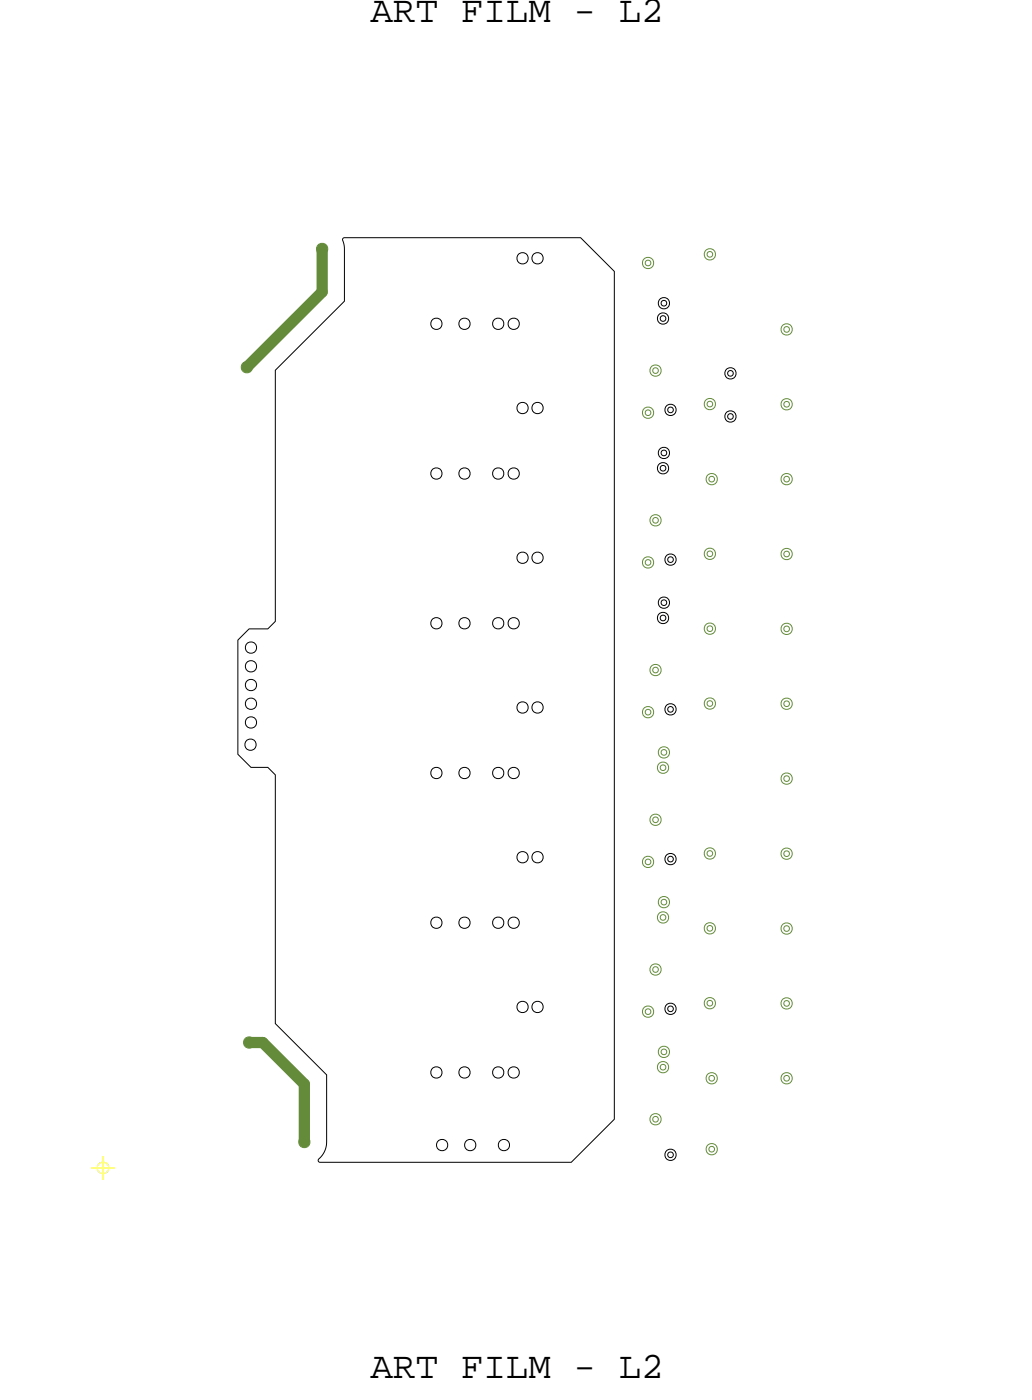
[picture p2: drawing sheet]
<svg xmlns="http://www.w3.org/2000/svg" width="55mm" height="75mm" viewBox="0 0 55 75" stroke-linecap="round" stroke-linejoin="round" font-family="sans-serif">
<defs><g id="words">
<g font-size="2">
<text x="19.8" y="1.2">ART FILM - L2</text>
<text x="19.8" y="73.6">ART FILM - L2</text>
</g>
</g></defs>
<!-- layer: Nets -->
<g fill="none" stroke="#000" stroke-width=".05">
<path d="M18.3 12.7h12.7l1.8 1.8v45.3l-2.3 2.3h-13.4l-.1-.2a1.2 1.2 0 0 0 .4-.9v-3.6l-2.7-2.7v-13.3l-.4-.4h-.9l-.7-.7v-6.1l.6-.6h1l.4-.4v-13.4l3.7-3.7zM23.1 17.1l.2-.1 .2 .1 .1 .2-.1 .2-.2 .1-.2-.1-.1-.2zM24.6 17.1l.2-.1 .2 .1 .1 .2-.1 .2-.2 .1-.2-.1-.1-.2zM26.4 17.1l.2-.1 .2 .1 .1 .2-.1 .2-.2 .1-.2-.1-.1-.2zM27.2 17.1l.2-.1 .3 .1v.2v.2l-.3 .1-.2-.1-.1-.2zM27.7 13.6l.2-.1 .2 .1 .1 .2-.1 .2-.2 .1-.2-.1-.1-.2zM28.5 13.6l.2-.1 .2 .1 .1 .2-.1 .2-.2 .1-.2-.1-.1-.2zM35.2 16.8l.2-.1 .2 .1 .1 .2-.1 .2-.2 .1-.2-.1-.1-.2zM35.2 16l.2-.1 .3 .1v.2v.2l-.3 .1-.2-.1-.1-.2zM35.3 16.9h.1h.1v.2l-.1 .1-.1-.1zM35.3 16.1h.1h.2v.2l-.2 .1-.1-.1zM38.8 19.7l.2-.1 .2 .1 .1 .2-.1 .3h-.2h-.2l-.1-.3z"/>
<path d="M38.9 19.9l.1-.1 .1 .1v.1l-.1 .1-.1-.1zM13.1 39.6l.3-.1 .2 .1 .1 .2-.1 .2-.2 .1-.3-.1v-.2zM13.2 35.4l.2-.1 .2 .1 .1 .2-.1 .2-.2 .1-.2-.1-.1-.2zM13.2 36.4l.2-.1 .2 .1 .1 .2-.1 .2-.2 .1-.2-.1-.1-.2zM13.2 34.4l.2-.1 .2 .1 .1 .2-.1 .2-.2 .1-.2-.1-.1-.2zM13.2 37.4l.2-.1 .2 .1 .1 .2-.1 .2-.2 .1-.2-.1-.1-.2zM13.2 38.4l.2-.1 .2 .1 .1 .2-.1 .2-.2 .1-.2-.1-.1-.2zM23.1 25.1l.2-.1 .2 .1 .1 .2-.1 .2-.2 .1-.2-.1-.1-.2zM23.1 33.1l.2-.1 .2 .1 .1 .2-.1 .2-.2 .1-.2-.1-.1-.2zM24.6 25.1l.2-.1 .2 .1 .1 .2-.1 .2-.2 .1-.2-.1-.1-.2zM24.6 33.1l.2-.1 .2 .1 .1 .2-.1 .2-.2 .1-.2-.1-.1-.2zM26.4 25.1l.2-.1 .2 .1 .1 .2-.1 .2-.2 .1-.2-.1-.1-.2z"/>
<path d="M26.4 33.1l.2-.1 .2 .1 .1 .2-.1 .2-.2 .1-.2-.1-.1-.2zM27.2 25.1l.2-.1 .3 .1v.2v.2l-.3 .1-.2-.1-.1-.2zM27.2 33.1l.2-.1 .3 .1v.2v.2l-.3 .1-.2-.1-.1-.2zM27.7 21.6l.2-.1 .2 .1 .1 .2-.1 .2-.2 .1-.2-.1-.1-.2zM27.7 29.6l.2-.1 .2 .1 .1 .2-.1 .2-.2 .1-.2-.1-.1-.2zM27.7 37.6l.2-.1 .2 .1 .1 .2-.1 .2-.2 .1-.2-.1-.1-.2zM28.5 21.6l.2-.1 .2 .1 .1 .2-.1 .2-.2 .1-.2-.1-.1-.2zM28.5 29.6l.2-.1 .2 .1 .1 .2-.1 .2-.2 .1-.2-.1-.1-.2zM28.5 37.6l.2-.1 .2 .1 .1 .2-.1 .2-.2 .1-.2-.1-.1-.2zM35.2 24.8l.2-.1 .2 .1 .1 .2-.1 .2-.2 .1-.2-.1-.1-.2zM35.2 32.8l.2-.1 .2 .1 .1 .2-.1 .2-.2 .1-.2-.1-.1-.2zM35.2 32l.2-.1 .3 .1v.2v.2l-.3 .1-.2-.1-.1-.2z"/>
<path d="M35.2 24l.2-.1 .3 .1v.2v.2l-.3 .1-.2-.1-.1-.2zM35.3 24.9h.1h.1v.2l-.1 .1-.1-.1zM35.3 32.9h.1h.1v.2l-.1 .1-.1-.1zM35.3 32.1h.1h.2v.2l-.2 .1-.1-.1zM35.3 24.1h.1h.2v.2l-.2 .1-.1-.1zM35.6 21.7l.2-.1 .2 .1 .1 .2-.1 .2-.2 .1-.2-.1-.1-.2zM35.6 29.7l.2-.1 .2 .1 .1 .2-.1 .2-.2 .1-.2-.1-.1-.2zM35.6 37.7l.2-.1 .2 .1 .1 .2-.1 .2-.2 .1-.2-.1-.1-.2zM35.7 21.8h.1h.1v.2l-.1 .1-.1-.1zM35.7 29.8h.1h.1v.2l-.1 .1-.1-.1zM35.7 37.8h.1h.1v.2l-.1 .1-.1-.1zM38.8 22h.2h.2l.1 .3-.1 .2-.2 .1-.2-.1-.1-.2z"/>
<path d="M38.9 22.2l.1-.1 .1 .1v.1l-.1 .1-.1-.1zM23.1 41.1l.2-.1 .2 .1 .1 .2-.1 .2-.2 .1-.2-.1-.1-.2zM23.1 49.1l.2-.1 .2 .1 .1 .2-.1 .2-.2 .1-.2-.1-.1-.2zM23.1 57.1l.2-.1 .2 .1 .1 .2-.1 .2-.2 .1-.2-.1-.1-.2zM24.6 41.1l.2-.1 .2 .1 .1 .2-.1 .2-.2 .1-.2-.1-.1-.2zM24.6 49.1l.2-.1 .2 .1 .1 .2-.1 .2-.2 .1-.2-.1-.1-.2zM24.6 57.1l.2-.1 .2 .1 .1 .2-.1 .2-.2 .1-.2-.1-.1-.2zM26.4 41.1l.2-.1 .2 .1 .1 .2-.1 .2-.2 .1-.2-.1-.1-.2zM26.4 49.1l.2-.1 .2 .1 .1 .2-.1 .2-.2 .1-.2-.1-.1-.2zM26.4 57.1l.2-.1 .2 .1 .1 .2-.1 .2-.2 .1-.2-.1-.1-.2zM27.2 41.1l.2-.1 .3 .1v.2v.2l-.3 .1-.2-.1-.1-.2zM27.2 49.1l.2-.1 .3 .1v.2v.2l-.3 .1-.2-.1-.1-.2z"/>
<path d="M27.2 57.1l.2-.1 .3 .1v.2v.2l-.3 .1-.2-.1-.1-.2zM27.7 45.6l.2-.1 .2 .1 .1 .2-.1 .2-.2 .1-.2-.1-.1-.2zM27.7 53.6l.2-.1 .2 .1 .1 .2-.1 .2-.2 .1-.2-.1-.1-.2zM28.5 45.6l.2-.1 .2 .1 .1 .2-.1 .2-.2 .1-.2-.1-.1-.2zM28.5 53.6l.2-.1 .2 .1 .1 .2-.1 .2-.2 .1-.2-.1-.1-.2zM35.6 45.7l.2-.1 .2 .1 .1 .2-.1 .2-.2 .1-.2-.1-.1-.2zM35.6 53.7l.2-.1 .2 .1 .1 .2-.1 .2-.2 .1-.2-.1-.1-.2zM35.7 45.8h.1h.1v.2l-.1 .1-.1-.1zM35.7 53.8h.1h.1v.2l-.1 .1-.1-.1zM23.4 61l.2-.1 .2 .1 .1 .2-.1 .2-.2 .1-.2-.1-.1-.2zM24.9 61l.2-.1 .2 .1 .1 .2-.1 .2-.2 .1-.2-.1-.1-.2zM26.7 61l.2-.1 .2 .1 .1 .2-.1 .2-.2 .1-.2-.1-.1-.2z"/>
<path d="M35.6 61.5l.2-.1 .2 .1 .1 .2-.1 .2-.2 .1-.2-.1-.1-.2zM35.7 61.6h.1h.1v.2l-.1 .1-.1-.1z"/>
</g>
<g fill="none" stroke="#638b3a" stroke-width=".05">
<path d="M13 19.4l.2-.1 .2 .1 .1 .2-.1 .2-.2 .1-.2-.1-.1-.2zM17 13.1l.2-.1 .2 .1 .1 .2-.1 .2-.2 .1-.2-.1-.1-.2zM34.4 13.8h.2h.2l.1 .3-.1 .2-.2 .1-.2-.1-.1-.2zM34.5 14l.1-.1 .1 .1v.1l-.1 .1-.1-.1zM34.8 19.6l.2-.1 .2 .1 .1 .2-.1 .2-.2 .1-.2-.1-.1-.2zM34.9 19.7h.1h.1v.2l-.1 .1-.1-.1zM37.7 13.4l.2-.1 .2 .1 .1 .2-.1 .2-.2 .1-.2-.1-.1-.2zM37.8 13.5l.1-.1 .1 .1v.2h-.1h-.1zM41.8 17.4l.2-.1 .2 .1 .1 .2-.1 .2-.2 .1-.2-.1-.1-.2zM41.9 17.5h.1h.1v.2l-.1 .1-.1-.1zM34.4 21.8h.2h.2l.1 .3-.1 .2-.2 .1-.2-.1-.1-.2zM34.4 29.8h.2h.2l.1 .3-.1 .2-.2 .1-.2-.1-.1-.2z"/>
<path d="M34.4 37.8h.2h.2l.1 .3-.1 .2-.2 .1-.2-.1-.1-.2zM34.5 22l.1-.1 .1 .1v.1l-.1 .1-.1-.1zM34.5 30l.1-.1 .1 .1v.1l-.1 .1-.1-.1zM34.5 38l.1-.1 .1 .1v.1l-.1 .1-.1-.1zM34.8 27.6l.2-.1 .2 .1 .1 .2-.1 .2-.2 .1-.2-.1-.1-.2zM34.8 35.6l.2-.1 .2 .1 .1 .2-.1 .2-.2 .1-.2-.1-.1-.2zM34.9 27.7h.1h.1v.2l-.1 .1-.1-.1zM34.9 35.7h.1h.1v.2l-.1 .1-.1-.1zM35.2 40l.2-.1 .3 .1v.2v.2l-.3 .1-.2-.1-.1-.2zM37.7 21.4l.2-.1 .2 .1 .1 .2-.1 .2-.2 .1-.2-.1-.1-.2zM37.7 29.4l.2-.1 .2 .1 .1 .2-.1 .2-.2 .1-.2-.1-.1-.2zM37.7 33.4l.2-.1 .2 .1 .1 .2-.1 .2-.2 .1-.2-.1-.1-.2z"/>
<path d="M37.7 37.4l.2-.1 .2 .1 .1 .2-.1 .2-.2 .1-.2-.1-.1-.2zM37.8 21.5l.1-.1 .1 .1v.2h-.1h-.1zM37.8 29.5l.1-.1 .1 .1v.2h-.1h-.1zM37.8 33.5l.1-.1 .1 .1v.2h-.1h-.1zM37.8 37.5l.1-.1 .1 .1v.2h-.1h-.1zM37.8 25.4l.2-.1 .2 .1 .1 .2-.1 .2-.2 .1-.2-.1-.1-.2zM37.9 25.5h.1h.1v.2l-.1 .1-.1-.1zM41.8 21.4l.2-.1 .2 .1 .1 .2-.1 .2-.2 .1-.2-.1-.1-.2zM41.8 25.4l.2-.1 .2 .1 .1 .2-.1 .2-.2 .1-.2-.1-.1-.2zM41.8 29.4l.2-.1 .2 .1 .1 .2-.1 .2-.2 .1-.2-.1-.1-.2zM41.8 33.4l.2-.1 .2 .1 .1 .2-.1 .2-.2 .1-.2-.1-.1-.2zM41.8 37.4l.2-.1 .2 .1 .1 .2-.1 .2-.2 .1-.2-.1-.1-.2z"/>
<path d="M41.9 21.5h.1h.1v.2l-.1 .1-.1-.1zM41.9 25.5h.1h.1v.2l-.1 .1-.1-.1zM41.9 29.5h.1h.1v.2l-.1 .1-.1-.1zM41.9 33.5h.1h.1v.2l-.1 .1-.1-.1zM41.9 37.5h.1h.1v.2l-.1 .1-.1-.1zM13.1 55.5l.2-.1 .2 .1 .1 .2-.1 .2-.2 .1-.2-.1-.1-.2zM34.4 45.8h.2h.2l.1 .3-.1 .2-.2 .1-.2-.1-.1-.2zM34.4 53.8h.2h.2l.1 .3-.1 .2-.2 .1-.2-.1-.1-.2zM34.5 46l.1-.1 .1 .1v.1l-.1 .1-.1-.1zM34.5 54l.1-.1 .1 .1v.1l-.1 .1-.1-.1zM34.8 43.6l.2-.1 .2 .1 .1 .2-.1 .2-.2 .1-.2-.1-.1-.2zM34.8 51.6l.2-.1 .2 .1 .1 .2-.1 .2-.2 .1-.2-.1-.1-.2z"/>
<path d="M34.8 59.6l.2-.1 .2 .1 .1 .2-.1 .2-.2 .1-.2-.1-.1-.2zM34.9 43.7h.1h.1v.2l-.1 .1-.1-.1zM34.9 51.7h.1h.1v.2l-.1 .1-.1-.1zM34.9 59.7h.1h.1v.2l-.1 .1-.1-.1zM35.2 40.8l.2-.1 .2 .1 .1 .2-.1 .2-.2 .1-.2-.1-.1-.2zM35.2 48.8l.2-.1 .2 .1 .1 .2-.1 .2-.2 .1-.2-.1-.1-.2zM35.2 56.8l.2-.1 .2 .1 .1 .2-.1 .2-.2 .1-.2-.1-.1-.2zM35.2 48l.2-.1 .3 .1v.2v.2l-.3 .1-.2-.1-.1-.2zM35.2 56l.2-.1 .3 .1v.2v.2l-.3 .1-.2-.1-.1-.2zM35.3 40.9h.1h.1v.2l-.1 .1-.1-.1zM35.3 48.9h.1h.1v.2l-.1 .1-.1-.1zM35.3 56.9h.1h.1v.2l-.1 .1-.1-.1z"/>
<path d="M35.3 40.1h.1h.2v.2l-.2 .1-.1-.1zM35.3 48.1h.1h.2v.2l-.2 .1-.1-.1zM35.3 56.1h.1h.2v.2l-.2 .1-.1-.1zM37.7 45.4l.2-.1 .2 .1 .1 .2-.1 .2-.2 .1-.2-.1-.1-.2zM37.7 49.4l.2-.1 .2 .1 .1 .2-.1 .2-.2 .1-.2-.1-.1-.2zM37.7 53.4l.2-.1 .2 .1 .1 .2-.1 .2-.2 .1-.2-.1-.1-.2zM37.8 45.5h.1h.1v.2l-.1 .1-.1-.1zM37.8 49.5h.1h.1v.2l-.1 .1-.1-.1zM37.8 53.5h.1h.1v.2l-.1 .1-.1-.1zM37.8 57.4l.2-.1 .2 .1 .1 .2-.1 .2-.2 .1-.2-.1-.1-.2zM37.9 57.5h.1h.1v.2l-.1 .1-.1-.1zM41.8 45.4l.2-.1 .2 .1 .1 .2-.1 .2-.2 .1-.2-.1-.1-.2z"/>
<path d="M41.8 49.4l.2-.1 .2 .1 .1 .2-.1 .2-.2 .1-.2-.1-.1-.2zM41.8 53.4l.2-.1 .2 .1 .1 .2-.1 .2-.2 .1-.2-.1-.1-.2zM41.8 57.4l.2-.1 .2 .1 .1 .2-.1 .2-.2 .1-.2-.1-.1-.2zM41.8 41.4l.2-.1 .2 .1 .1 .2-.1 .2-.2 .1-.2-.1-.1-.2zM41.9 45.5h.1h.1v.2l-.1 .1-.1-.1zM41.9 49.5h.1h.1v.2l-.1 .1-.1-.1zM41.9 53.5h.1h.1v.2l-.1 .1-.1-.1zM41.9 57.5h.1h.1v.2l-.1 .1-.1-.1zM41.9 41.5h.1h.1v.2l-.1 .1-.1-.1zM16 60.8l.2-.1 .3 .1v.2v.2l-.3 .1-.2-.1-.1-.2zM37.8 61.2l.2-.1 .2 .1 .1 .2-.1 .2-.2 .1-.2-.1-.1-.2zM37.9 61.3h.1h.1v.2l-.1 .1-.1-.1z"/>
</g>
<path d="M17.2 15.6l-4 4zM17.2 13.3v2.3zM13.3 55.7h.7zM14 55.7l2.2 2.2zM16.2 57.9v3.1z" fill="none" stroke="#638b3a" stroke-width=".6"/>
<!-- layer: Drawing Origin -->
<path d="M4.9 62.4h1.2M5.3 62.2l.2-.1 .2 .1 .1 .2-.1 .2-.2 .1-.2-.1-.1-.2zM5.5 61.8v1.2" fill="none" stroke="#ff0" stroke-width=".05"/>
<use href="#words"/>
</svg>
